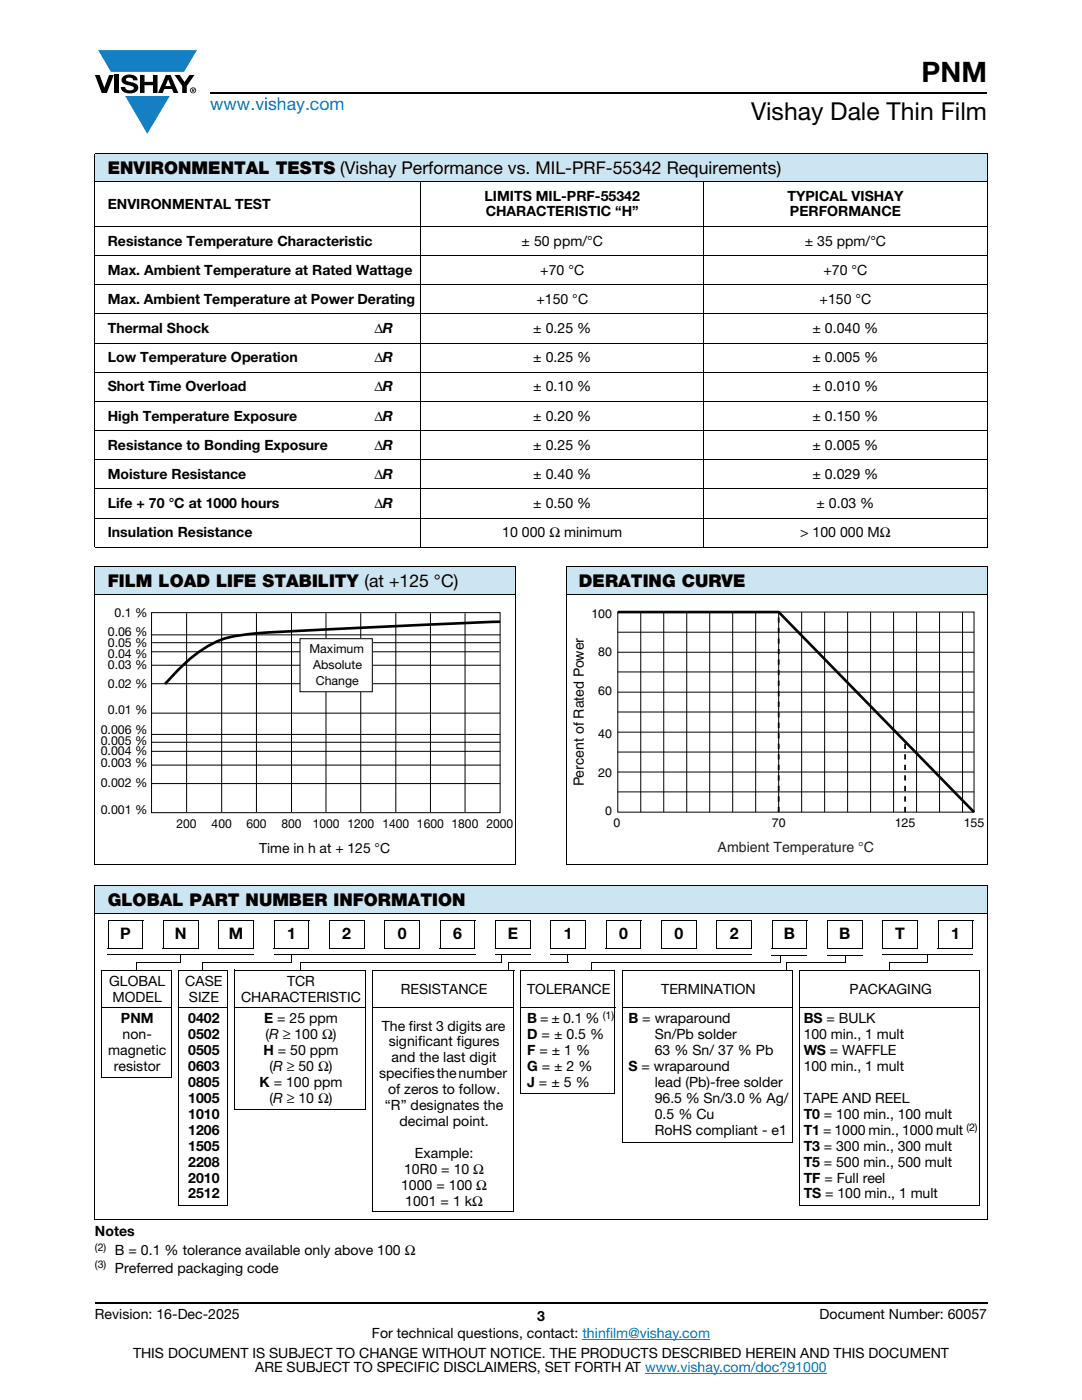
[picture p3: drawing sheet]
<svg xmlns="http://www.w3.org/2000/svg" width="216mm" height="279mm" viewBox="0 0 216 279" stroke-linecap="round" stroke-linejoin="round" font-family="sans-serif">
<defs><g id="words">
<text font-size="5.6" x="183.9" y="16.4">PNM</text>
<text font-size="4.9" x="149.9" y="24">Vishay Dale Thin Film</text>
<text font-size="3.5" fill="#007ec4" x="42" y="21.9">www.vishay.com</text>
<g font-size="3.5">
<text x="21.5" y="34.8">ENVIRONMENTAL TESTS (Vishay Performance vs. MIL-PRF-55342 Requirements)</text>
<text x="21.5" y="117.2">FILM LOAD LIFE STABILITY (at +125 °C)</text>
<text x="115.5" y="117.2">DERATING CURVE</text>
<text x="21.5" y="180.8">GLOBAL PART NUMBER INFORMATION</text>
</g>
<g font-size="3.2">
<text x="24" y="187.5">P</text>
<text x="34.9" y="187.5">N</text>
<text x="45.7" y="187.5">M</text>
<text x="57.3" y="187.5">1</text>
<text x="68.3" y="187.5">2</text>
<text x="79.4" y="187.5">0</text>
<text x="90.4" y="187.5">6</text>
<text x="101.3" y="187.5">E</text>
<text x="112.5" y="187.5">1</text>
<text x="123.5" y="187.5">0</text>
<text x="134.6" y="187.5">0</text>
<text x="145.6" y="187.5">2</text>
<text x="156.4" y="187.5">B</text>
<text x="167.5" y="187.5">B</text>
<text x="178.6" y="187.5">T</text>
<text x="189.8" y="187.5">1</text>
</g>
<g font-size="2.8">
<text x="21.5" y="41.6">ENVIRONMENTAL TEST</text>
<text x="96.7" y="40">LIMITS MIL-PRF-55342</text>
<text x="157.1" y="40">TYPICAL VISHAY</text>
<text x="96.9" y="43.2">CHARACTERISTIC “H”</text>
<text x="157.6" y="43.2">PERFORMANCE</text>
<text x="21.5" y="49">Resistance Temperature Characteristic</text>
<text x="104.1" y="49">± 50 ppm/°C</text>
<text x="160.6" y="49">± 35 ppm/°C</text>
<text x="21.5" y="54.8">Max. Ambient Temperature at Rated Wattage</text>
<text x="107.8" y="54.8">+70 °C</text>
<text x="164.3" y="54.8">+70 °C</text>
<text x="21.5" y="60.7">Max. Ambient Temperature at Power Derating</text>
<text x="107" y="60.7">+150 °C</text>
<text x="163.5" y="60.7">+150 °C</text>
<text x="21.5" y="66.5">Thermal Shock</text>
<text x="74.7" y="66.5">ΔR</text>
<text x="106.4" y="66.5">± 0.25 %</text>
<text x="162.1" y="66.5">± 0.040 %</text>
<text x="21.5" y="72.3">Low Temperature Operation</text>
<text x="74.7" y="72.3">ΔR</text>
<text x="106.4" y="72.3">± 0.25 %</text>
<text x="162.1" y="72.3">± 0.005 %</text>
<text x="21.5" y="78.1">Short Time Overload</text>
<text x="21.5" y="83.9">High Temperature Exposure</text>
<text x="74.7" y="78.1">ΔR</text>
<text x="74.7" y="83.9">ΔR</text>
<text x="106.4" y="78.1">± 0.10 %</text>
<text x="106.4" y="83.9">± 0.20 %</text>
<text x="162.1" y="78.1">± 0.010 %</text>
<text x="162.1" y="83.9">± 0.150 %</text>
<text x="21.5" y="89.8">Resistance to Bonding Exposure</text>
<text x="74.7" y="89.8">ΔR</text>
<text x="106.4" y="89.8">± 0.25 %</text>
<text x="162.1" y="89.8">± 0.005 %</text>
<text x="21.5" y="95.6">Moisture Resistance</text>
<text x="74.7" y="95.6">ΔR</text>
<text x="106.4" y="95.6">± 0.40 %</text>
<text x="162.1" y="95.6">± 0.029 %</text>
<text x="21.5" y="101.4">Life + 70 °C at 1000 hours</text>
<text x="74.7" y="101.4">ΔR</text>
<text x="106.4" y="101.4">± 0.50 %</text>
<text x="162.9" y="101.4">± 0.03 %</text>
<text x="21.5" y="107.2">Insulation Resistance</text>
<text x="100.2" y="107.2">10 000 Ω minimum</text>
<text x="159.7" y="107.2">&gt; 100 000 MΩ</text>
<text x="51.7" y="170.3">Time in h at + 125 °C</text>
<text x="21.8" y="196.7">GLOBAL</text>
<text x="37" y="196.7">CASE</text>
<text x="57.3" y="196.7">TCR</text>
<text x="22.5" y="199.9">MODEL</text>
<text x="37.7" y="199.9">SIZE</text>
<text x="48.1" y="199.9">CHARACTERISTIC</text>
<text x="80" y="198.3">RESISTANCE</text>
<text x="105.2" y="198.3">TOLERANCE</text>
<text x="131.9" y="198.3">TERMINATION</text>
<text x="169.5" y="198.3">PACKAGING</text>
<text x="24.1" y="204.3">PNM</text>
<text x="24.5" y="207.4">non-</text>
<text x="37.5" y="204.3">0402</text>
<text x="37.5" y="207.4">0502</text>
<text x="52.7" y="204.3">E = 25 ppm</text>
<text x="53" y="207.4">(R ≥ 100 Ω)</text>
<text x="76.2" y="205.7">The first 3 digits are</text>
<text x="77.6" y="208.9">significant figures</text>
<text x="105.2" y="207.4">D = ± 0.5 %</text>
<text x="105.2" y="204.3">B = ± 0.1 %</text>
<text x="125.4" y="204.3">B = wraparound</text>
<text x="130.6" y="207.4">Sn/Pb solder</text>
<text x="160.4" y="204.3">BS = BULK</text>
<text x="160.4" y="207.4">100 min., 1 mult</text>
<text x="21.6" y="210.6">magnetic</text>
<text x="22.7" y="213.8">resistor</text>
<text x="37.5" y="210.6">0505</text>
<text x="37.5" y="213.8">0603</text>
<text x="52.6" y="210.6">H = 50 ppm</text>
<text x="53.8" y="213.8">(R ≥ 50 Ω)</text>
<text x="75.6" y="215.2">specifies the number</text>
<text x="78.1" y="212">and the last digit</text>
<text x="105.2" y="210.6">F = ± 1 %</text>
<text x="105.2" y="213.8">G = ± 2 %</text>
<text x="125.4" y="213.8">S = wraparound</text>
<text x="130.6" y="210.6">63 % Sn/ 37 % Pb</text>
<text x="160.4" y="210.6">WS = WAFFLE</text>
<text x="160.4" y="213.8">100 min., 1 mult</text>
<text x="37.5" y="217">0805</text>
<text x="37.5" y="220.1">1005</text>
<text x="51.8" y="217">K = 100 ppm</text>
<text x="53.8" y="220.1">(R ≥ 10 Ω)</text>
<text x="76.8" y="221.6">“R” designates the</text>
<text x="77.4" y="218.4">of zeros to follow.</text>
<text x="105.2" y="217">J = ± 5 %</text>
<text x="130.6" y="217">lead (Pb)-free solder</text>
<text x="130.6" y="220.1">96.5 % Sn/3.0 % Ag/</text>
<text x="160.4" y="220.1">TAPE AND REEL</text>
<text x="37.5" y="223.3">1010</text>
<text x="37.5" y="226.5">1206</text>
<text x="79.7" y="224.7">decimal point.</text>
<text x="130.6" y="223.3">0.5 % Cu</text>
<text x="130.6" y="226.5">RoHS compliant - e1</text>
<text x="160.4" y="223.3">T0 = 100 min., 100 mult</text>
<text x="160.4" y="226.5">T1 = 1000 min., 1000 mult</text>
<text x="37.5" y="229.7">1505</text>
<text x="37.5" y="232.8">2208</text>
<text x="82.8" y="231.1">Example:</text>
<text x="160.4" y="229.7">T3 = 300 min., 300 mult</text>
<text x="160.4" y="232.8">T5 = 500 min., 500 mult</text>
<text x="37.5" y="236">2010</text>
<text x="37.5" y="239.2">2512</text>
<text x="80" y="237.4">1000 = 100 Ω</text>
<text x="80.6" y="234.3">10R0 = 10 Ω</text>
<text x="160.4" y="236">TF = Full reel</text>
<text x="160.4" y="239.2">TS = 100 min., 1 mult</text>
<text x="80.9" y="240.6">1001 = 1 kΩ</text>
<text x="18.9" y="246.6">Notes</text>
<text x="22.9" y="250.5">B = 0.1 % tolerance available only above 100 Ω</text>
<text x="22.9" y="254">Preferred packaging code</text>
<text x="18.9" y="263.3">Revision: 16-Dec-2025</text>
<text x="107.2" y="263.6">3</text>
<text x="163.6" y="263.3">Document Number: 60057</text>
<text x="74.2" y="267.1">For technical questions, contact: thinfilm@vishay.com</text>
<text x="26.5" y="271">THIS DOCUMENT IS SUBJECT TO CHANGE WITHOUT NOTICE. THE PRODUCTS DESCRIBED HEREIN AND THIS DOCUMENT</text>
<text x="50.9" y="273.8">ARE SUBJECT TO SPECIFIC DISCLAIMERS, SET FORTH AT www.vishay.com/doc?91000</text>
</g>
<text font-size="2.8" fill="#040503" x="116.5" y="156.9" transform="rotate(-90 116.5 156.9)">Percent of Rated Power</text>
<text font-size="2.8" fill="#231f20" x="143.2" y="170.1">Ambient Temperature °C</text>
<g font-size="2.5">
<text x="22.8" y="123.2">0.1 %</text>
<text x="21.5" y="127">0.06 %</text>
<text x="21.5" y="129.1">0.05 %</text>
<text x="21.5" y="131.3">0.04 %</text>
<text x="61.8" y="130.4">Maximum</text>
<text x="21.5" y="133.6">0.03 %</text>
<text x="21.5" y="137.3">0.02 %</text>
<text x="62.5" y="133.6">Ab</text>
<text x="63" y="136.7">Change</text>
<text x="65.6" y="133.6">solute</text>
<text x="21.5" y="142.6">0.01 %</text>
<text x="20.1" y="146.5">0.006 %</text>
<text x="20.1" y="148.7">0.005 %</text>
<text x="20.1" y="150.8">0.004 %</text>
<text x="20.1" y="153.2">0.003 %</text>
<text x="20.1" y="157">0.002 %</text>
<text x="20.1" y="162.4">0.001 %</text>
<text x="35.2" y="165.2">200</text>
<text x="42.2" y="165.2">400</text>
<text x="49.2" y="165.2">600</text>
<text x="56.2" y="165.2">800</text>
<text x="62.4" y="165.2">1000</text>
<text x="69.3" y="165.2">1200 1400 1600</text>
<text x="90.1" y="165.2">1800</text>
<text x="97.1" y="165.2">2000</text>
</g>
<g font-size="2.5" fill="#040503">
<text x="118" y="123.4">100</text>
<text x="119.4" y="130.9">80</text>
<text x="119.4" y="138.8">60</text>
<text x="119.4" y="147.2">40</text>
<text x="119.4" y="155.1">20</text>
<text x="120.7" y="162.7">0</text>
<text x="122.4" y="165">0</text>
<text x="154" y="165">70</text>
<text x="178.5" y="165">125</text>
<text x="192.3" y="165">155</text>
</g>
<g font-size="2.1">
<text x="120.3" y="203.4">(1)</text>
<text x="192.8" y="225.6">(2)</text>
<text x="18.9" y="249.6">(2)</text>
<text x="18.9" y="253.2">(3)</text>
</g>
</g></defs>
<g fill="#147fc3">
<path d="M19.6 10h19.7l-2.6 4.3h-1.1h-13.5z"/>
<path d="M25 19.2h8.9l-4.5 7.5z"/>
</g>
<g fill="#000">
<path d="M18.9 15h1l.9 2.5 1-2.5h.9l-1.4 3.6h-1zM22.9 15h.9v3.6h-.9zM24.6 15.3a2.1 2.1 0 0 1 2.8 .3l.1 .4h-.9a.79 .79 0 0 0-.7-.5 .79 .79 0 0 0-.8 .4l.3 .3 1 .2a1.08 1.08 0 0 1 1.2 1 1.08 1.08 0 0 1-1.1 1.2 1.73 1.73 0 0 1-2.4-1.2h.9a.96 .96 0 0 0 .8 .6 .96 .96 0 0 0 .9-.4 1.31 1.31 0 0 0-1.2-.6 1.03 1.03 0 0 1-1.1-.6 1.03 1.03 0 0 1 .2-1.1zM27.9 15h.9v1.3h1.7v-1.3h.9v3.6h-.9v-1.6h-1.7v1.6h-.9zM34.8 15h1.1l.9 1.4 1-1.4h1l-1.5 2.2v1.4h-.9v-1.4z"/>
<path d="M33.6 15.9l.5 1.3h-1.1zM33.1 15l-1.6 3.6h1l.3-.8h1.5l.3 .8h1l-1.6-3.6z"/>
<path d="M38.4 17.8h.2v.2h-.2zM38.3 17.7v.7h.1v-.3l.4 .3-.2-.3 .2-.2-.1-.2z"/>
<path d="M38.1 18a.46 .46 0 0 1 .9 0 .46 .46 0 0 1-.9 0zM37.9 18a.6 .6 0 0 0 1.2 0 .6 .6 0 0 0-1.2 0z"/>
</g>
<path d="M42 18.6h155M18.9 260h178.1" fill="none" stroke="#000" stroke-width=".36"/>
<path d="M116.2 267.3h25.5M128.7 274h36.3" fill="none" stroke="#007ec4" stroke-width=".2"/>
<path d="M18.9 30.7h178.1v5.5h-178.1z" fill="#cce5f3"/>
<g fill="none" stroke="#000" stroke-width=".2">
<path d="M18.9 30.7h178.1M18.9 36.2h178.1M18.9 30.8v78.3M83.9 36.1v73.2M140.4 36.1v73.2M197 30.8v78.3M18.9 45.2h178.1M18.9 51h178.1M18.9 56.8h178.1M18.9 62.7h178.1M18.9 68.5h178.1M18.9 74.3h178.1"/>
<path d="M18.9 80.1h178.1M18.9 85.9h178.1M18.9 91.8h178.1M18.9 97.6h178.1M18.9 103.4h178.1M18.9 109.2h178.1"/>
</g>
<path d="M18.9 113.1h84.1v5.5h-84.1z" fill="#cce5f3"/>
<g fill="none" stroke="#000" stroke-width=".2">
<path d="M18.9 113.1h84.1M18.9 118.6h84.1M18.9 113.2v59.2M103 113.2v59.2M30.1 130.1h69.6M30.2 122.3h69.6v39.9h-69.6zM30.2 126.7h69.6M30.2 132.8h69.6M30.2 136.4h69.6M30.4 128.3h69.4M37.2 122.4v39.7M44.2 122.4v39.7"/>
<path d="M51.2 122.4v39.7M58.2 122.4v39.7M65 122.4v39.7M72 122.4v39.7M79 122.4v39.7M92.8 122.4v39.7M30.2 142.3h69.6M30.2 146.6h69.6M30.2 148.1h69.6M30.2 149.9h69.6M30.2 152.7h69.6M30.2 156.4h69.6"/>
<path d="M18.9 172.5h84.1"/>
</g>
<path d="M99.8 124.1l-12.5 .5a1149.5 1149.5 0 0 0-37.7 2 19 19 0 0 0-12.4 5.5l-4.3 4.4" fill="none" stroke="#000" stroke-width=".53"/>
<g fill="#fff">
<path d="M59.9 127.8h14.4v9.5h-14.4z"/>
<path d="M59.9 127.5h14.4v10.6h-14.4z"/>
</g>
<path d="M59.9 127.5h14.4v10.6h-14.4zM85.9 122.4v39.7" fill="none" stroke="#000" stroke-width=".2"/>
<path d="M112.9 113.1h84.1v5.5h-84.1z" fill="#cce5f3"/>
<path d="M112.9 113.1h84.1M112.9 118.6h84.1M112.9 113.2v59.2M197 113.2v59.2M112.9 172.5h84.1" fill="none" stroke="#000" stroke-width=".2"/>
<g fill="none" stroke="#040503" stroke-width=".2">
<path d="M123.3 122.1h71.1v40h-71.1zM123.3 126.2h71.1M123.3 130.2h71.1M123.3 134.1h71.1M123.3 138.1h71.1M127.9 122.1v40M132.4 122.1v40M137 122.1v40M141.6 122.1v40M146.2 122.1v40M150.8 122.1v40M155.4 122.1v40"/>
<path d="M160 122.1v40M164.5 122.1v40M169.1 122.1v40M173.7 122.1v40M178.3 122.1v40M182.9 122.1v40M187.5 122.1v40M192.1 122.1v40M123.3 142.1h71.1M123.3 146.1h71.1M123.3 150.1h71.1M123.3 154.1h71.1"/>
<path d="M123.3 158h71.1"/>
</g>
<path d="M123.3 122.1h32.1l39 40" fill="none" stroke="#040503" stroke-width=".53"/>
<path d="M155.4 162.1v-40M180.6 162.1v-14.1" fill="none" stroke="#040503" stroke-width=".35" stroke-dasharray="1.1 1.1" stroke-linecap="butt"/>
<path d="M18.9 176.7h178.2v5.5h-178.2z" fill="#cce5f3"/>
<g fill="none" stroke="#000" stroke-width=".2">
<path d="M18.9 176.7h178.2M18.9 176.8v66.4M197.1 176.8v66.4M18.9 182.2h178.2M20.2 193.6h14.1M20.2 193.5v21.5M21.5 189.4h7M21.5 190.6h29.2M21.6 183.7h7M21.6 183.6v5.8M27.2 192.1h9M28.5 183.7v5.7"/>
<path d="M32.5 189.4h7M32.6 183.7h7M32.6 183.6v5.8M34.2 193.6v21.5M35.6 193.5v47.1M35.6 193.6h9.8M39.5 183.7v5.7M40.5 192.1h17.7M43.6 189.4h7M43.6 183.7h7.1M43.6 183.6v5.8M45.3 193.6v47.1"/>
<path d="M46.8 193.5v27.8M46.8 193.6h26.2M50.6 183.7v5.7M54.6 189.4h7M54.6 190.6h40.2M54.7 183.7h7M54.7 183.6v5.8M59.9 192.1h40.2M61.6 183.7v5.7M65.6 189.4h7M65.7 183.6v5.8M65.7 183.7h7"/>
<path d="M72.6 183.7v5.7M72.9 193.6v27.8M74.4 193.6h28.2M74.4 193.5v48.3M76.7 189.4h7M76.8 183.7h7M76.8 183.6v5.8M83.7 183.7v5.7M87.7 189.4h7M87.8 183.6v5.8M87.8 183.7h7M94.7 183.7v5.7"/>
<path d="M98.8 190.6h7.1M98.8 189.4h7M98.9 183.6v5.8M98.9 183.7h7M101.4 192.1h12M102.5 193.6v48.3M103.9 193.5v24.7M103.9 193.6h18.8M105.8 183.7v5.7M109.8 189.4h7M109.8 190.6h40.3M109.9 183.7h7"/>
<path d="M109.9 183.6v5.8M116.8 183.7v5.7M118.1 192.1h37.7M120.9 189.4h7M120.9 183.7h7.1M120.9 183.6v5.8M122.7 193.6v24.7M124.2 193.6h34.1M124.2 193.5v34.5M127.9 183.7v5.7M131.9 189.4h7M132 183.7h7"/>
<path d="M132 183.6v5.8M138.9 183.7v5.7M142.9 189.4h7M143 183.6v5.8M143 183.7h7M149.9 183.7v5.7M154 189.4h7M154 190.6h7.1M154.1 183.7h7M154.1 183.6v5.8M156.9 192.1h11.8M158.2 193.6v34.4"/>
<path d="M159.6 193.6h35.9M159.6 193.5v47M161 183.7v5.7M165 189.4h7M165 190.6h7.1M165.1 183.7h7M165.1 183.6v5.8M172 183.7v5.7M176.1 189.4h7M176.1 190.6h18.1M176.1 183.6v5.8M176.1 183.7h7.1"/>
<path d="M177.5 192.1h7.7M183.1 183.7v5.7M187.1 189.4h7M187.2 183.7h7M187.2 183.6v5.8M194.1 183.7v5.7M195.4 193.6v47M20.1 215h14.1M20.2 201.1h14M35.6 201.1h9.8M46.8 201.1h26.1M74.5 201.1h28.1"/>
<path d="M103.8 218.2h18.9M104 201.1h18.7M124.2 201.1h34M159.6 201.1h35.8M46.7 221.3h26.2M124.1 228h34.1M18.9 243.3h178.2M35.5 240.6h9.8M74.3 241.8h28.2M159.5 240.5h35.9"/>
</g>
<g fill="#000">
<path d="M27.1 192h.2v1.6h-.2zM36 190.6h.2v1.5h-.2zM40.4 192h.2v1.6h-.2zM58.1 190.6h.1v1.5h-.1zM59.8 192h.2v1.6h-.2zM99.9 190.6h.2v1.5h-.2zM101.3 192h.2v1.6h-.2zM113.2 190.6h.2v1.5h-.2zM118 192h.2v1.6h-.2zM155.6 190.6h.2v1.5h-.2zM156.8 192h.2v1.6h-.2zM168.5 190.6h.2v1.5h-.2z"/>
<path d="M177.4 192h.2v1.6h-.2zM185.1 190.6h.1v1.5h-.1z"/>
</g>
<use href="#words"/>
</svg>
